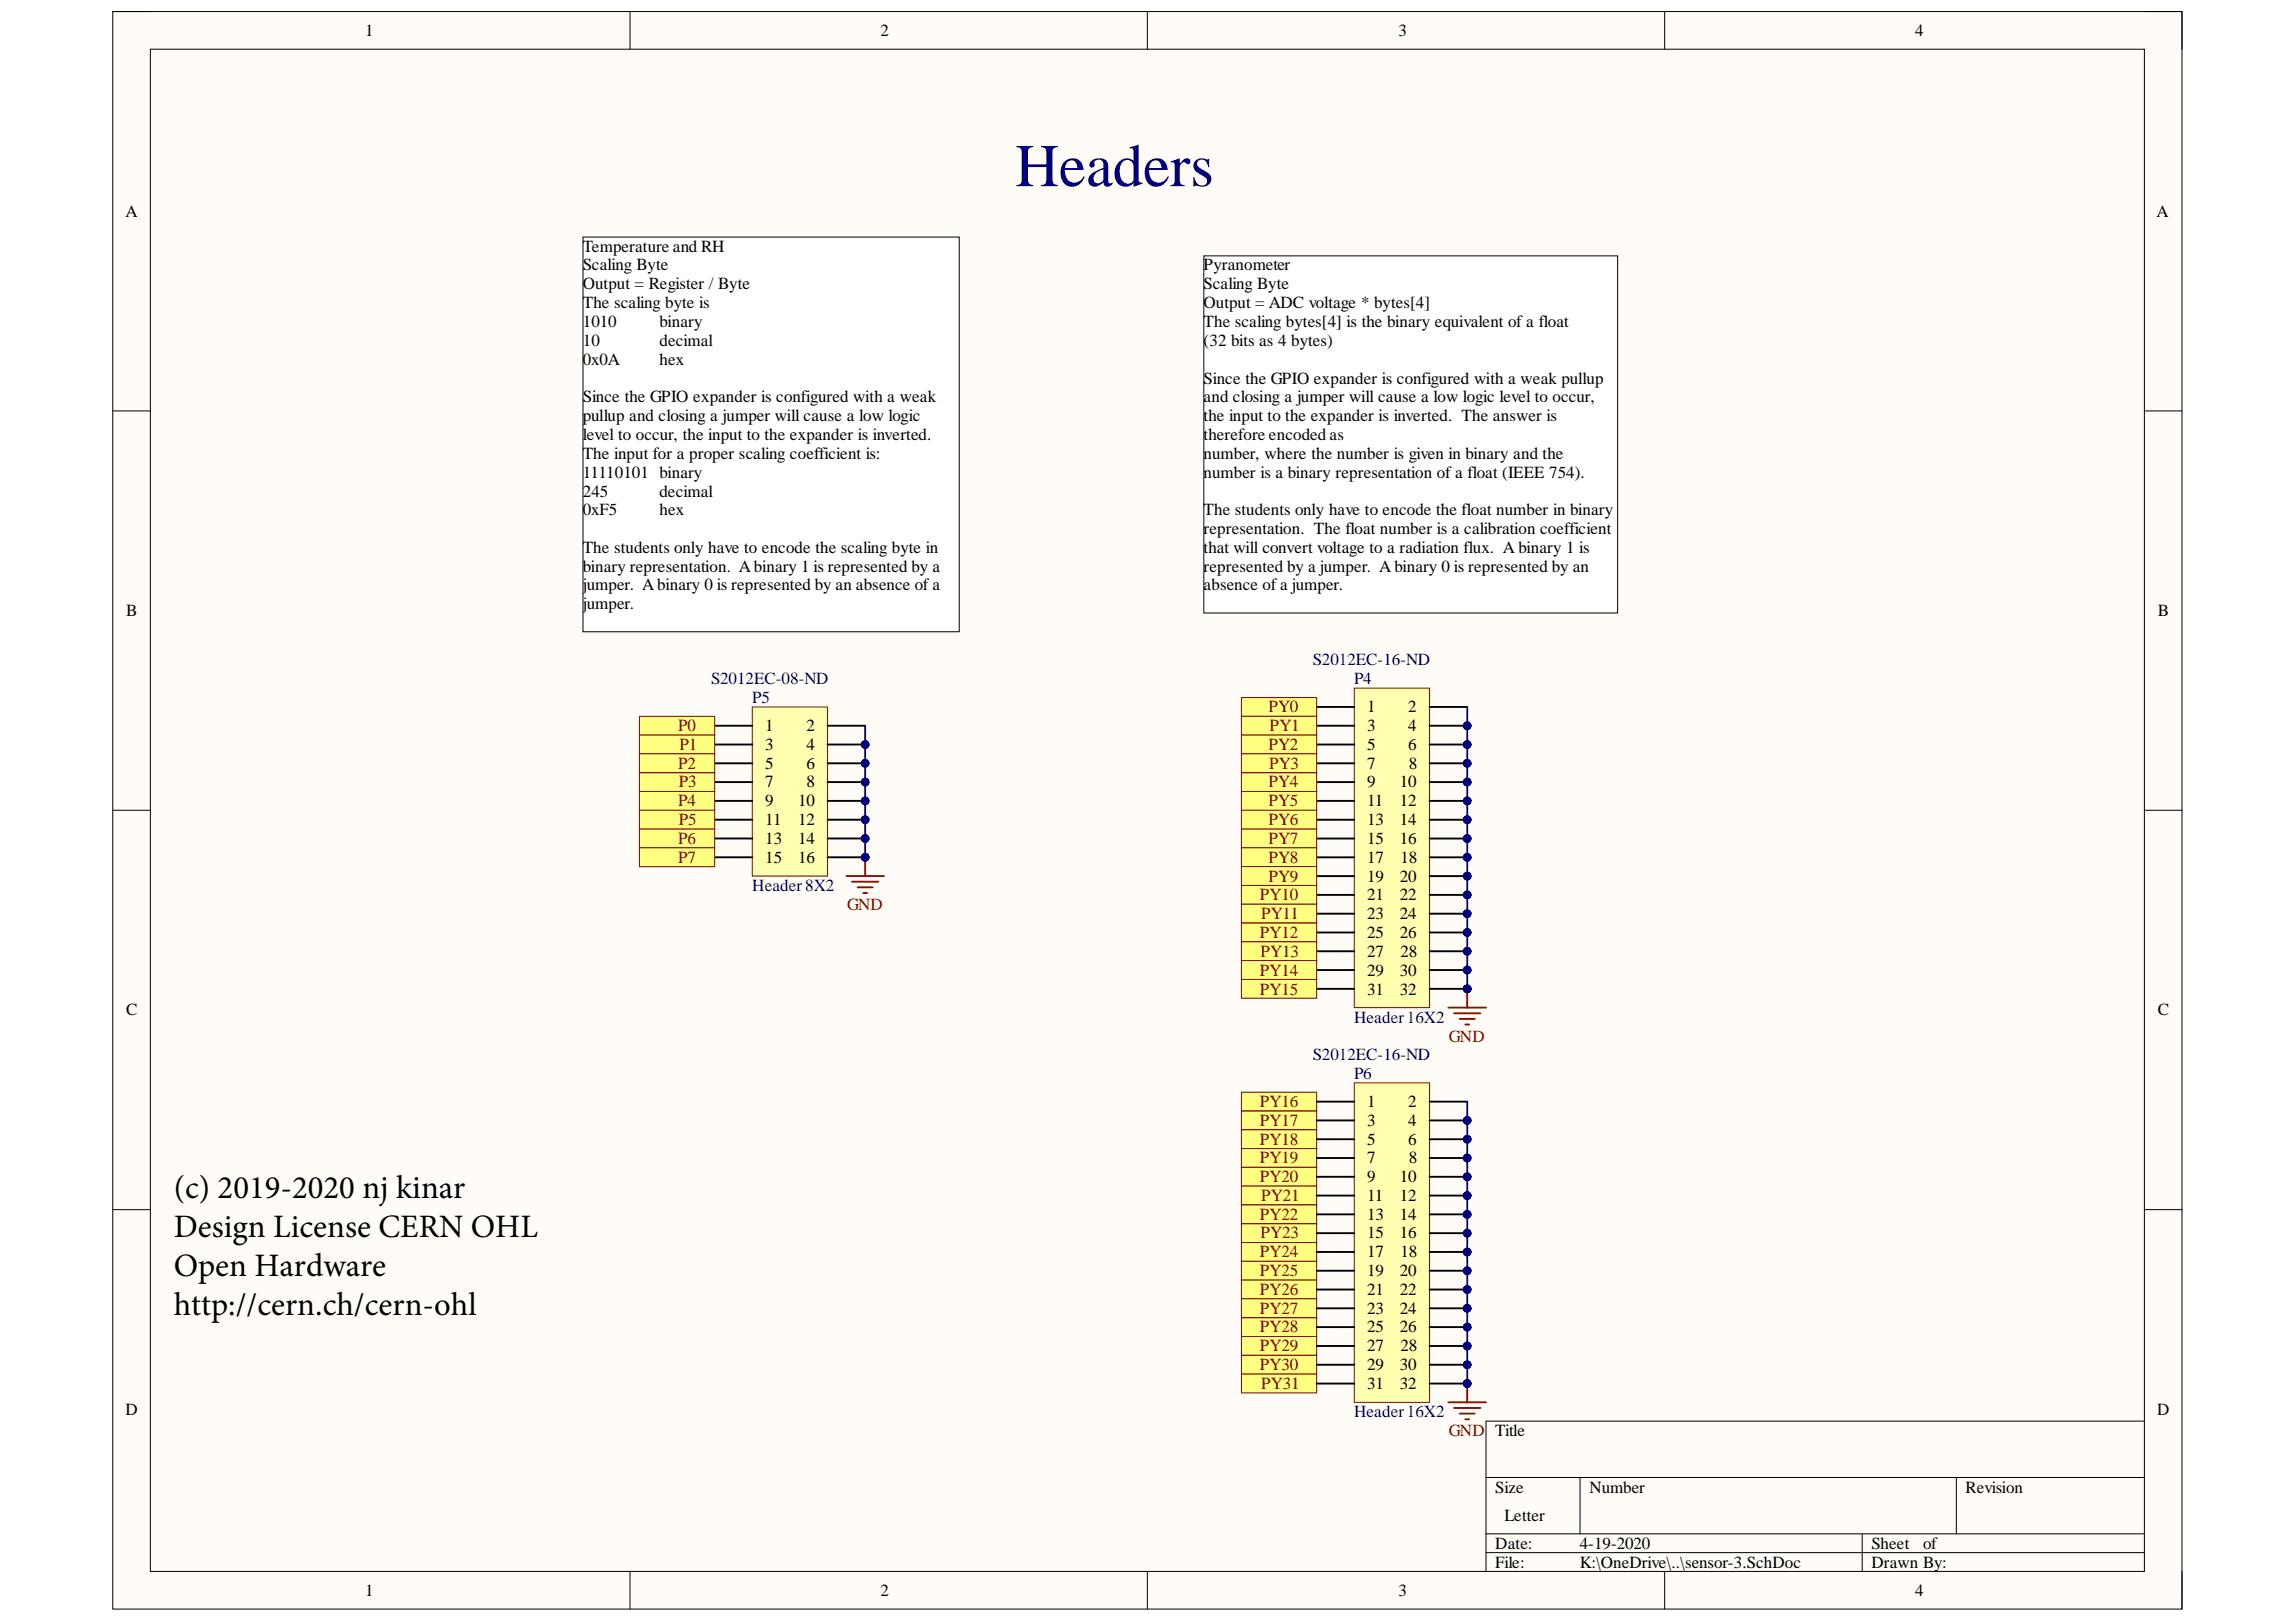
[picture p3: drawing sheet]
<svg xmlns="http://www.w3.org/2000/svg" width="297mm" height="210mm" viewBox="0 0 297 210" stroke-linecap="round" stroke-linejoin="round" font-family="sans-serif">
<defs><g id="words">
<text font-size="7.9" fill="#000080" x="131.3" y="24.1">Headers</text>
<g font-size="4.2">
<text x="22.5" y="155">(c) 2019-2020 nj kinar</text>
<text x="22.5" y="160.1">Design License CERN OHL</text>
<text x="22.5" y="165.1">Open Hardware</text>
<text x="22.5" y="170.2">http://cern.ch/cern-ohl</text>
</g>
<g font-size="2.2">
<text x="47.2" y="4.6">1</text>
<text x="113.9" y="4.6">2</text>
<text x="180.9" y="4.6">3</text>
<text x="247.8" y="4.6">4</text>
<text x="16.2" y="28.1">A</text>
<text x="279" y="28.1">A</text>
<text x="75.4" y="32.6">Temperature and RH</text>
<text x="75.4" y="35">Scaling Byte</text>
<text x="155.7" y="35">Pyranometer</text>
<text x="75.4" y="37.5">Output = Register / Byte</text>
<text x="75.4" y="39.9">The scaling byte is</text>
<text x="155.7" y="39.9">Output = ADC voltage * bytes[4]</text>
<text x="155.7" y="37.5">Scaling Byte</text>
<text x="75.4" y="42.4">1010</text>
<text x="75.4" y="44.7">10</text>
<text x="75.4" y="47.2">0x0A</text>
<text x="85.3" y="42.4">binary</text>
<text x="85.3" y="44.7">decimal</text>
<text x="85.3" y="47.2">hex</text>
<text x="155.7" y="42.4">The scaling bytes[4] is the binary equivalent of a float</text>
<text x="155.7" y="44.7">(32 bits as 4 bytes)</text>
<text x="75.4" y="52.1">Since the GPIO expander is configured with a weak</text>
<text x="155.7" y="52.1">and closing a jumper will cause a low logic level to occur,</text>
<text x="155.7" y="49.6">Since the GPIO expander is configured with a weak pullup</text>
<text x="75.4" y="54.5">pullup and closing a jumper will cause a low logic</text>
<text x="75.4" y="56.9">level to occur, the input to the expander is inverted.</text>
<text x="75.4" y="59.4">The input for a proper scaling coefficient is:</text>
<text x="155.7" y="54.5">the input to the expander is inverted. The answer is</text>
<text x="155.7" y="56.9">therefore encoded as</text>
<text x="155.7" y="59.4">number, where the number is given in binary and the</text>
<text x="75.4" y="61.8">11110101 binary</text>
<text x="75.4" y="64.3">245</text>
<text x="85.3" y="64.3">decimal</text>
<text x="155.7" y="61.8">number is a binary representation of a float (IEEE 754).</text>
<text x="75.4" y="66.6">0xF5</text>
<text x="75.4" y="71.5">The students only have to encode the scaling byte in</text>
<text x="85.3" y="66.6">hex</text>
<text x="155.7" y="66.6">The students only have to encode the float number in binary</text>
<text x="155.7" y="69.1">representation. The float number is a calibration coefficient</text>
<text x="155.7" y="71.5">that will convert voltage to a radiation flux. A binary 1 is</text>
<text x="75.4" y="74">binary representation. Abinary 1 is represented by a</text>
<text x="75.4" y="76.4">jumper. Abinary 0 is represented by an absence of a</text>
<text x="155.7" y="74">represented by a jumper. Abinary 0 is represented by an</text>
<text x="155.7" y="76.4">absence of a jumper.</text>
<text x="16.3" y="79.7">B</text>
<text x="75.4" y="78.8">jumper.</text>
<text x="279.2" y="79.7">B</text>
<text x="99" y="94.6">1</text>
<text x="104.3" y="94.6">2</text>
<text x="176.9" y="92.2">1</text>
<text x="176.9" y="94.6">3</text>
<text x="182.2" y="92.2">2</text>
<text x="182.2" y="94.6">4</text>
<text x="99" y="97.1">3</text>
<text x="99" y="99.5">5</text>
<text x="99" y="101.9">7</text>
<text x="104.3" y="97.1">4</text>
<text x="104.3" y="99.5">6</text>
<text x="104.3" y="101.9">8</text>
<text x="176.9" y="97.1">5</text>
<text x="176.9" y="99.5">7</text>
<text x="176.9" y="101.9">9</text>
<text x="181.1" y="101.9">10</text>
<text x="182.2" y="97.1">6</text>
<text x="182.3" y="99.5">8</text>
<text x="99" y="104.4">9</text>
<text x="99" y="106.8">11</text>
<text x="103.2" y="104.4">10</text>
<text x="103.2" y="106.8">12</text>
<text x="176.9" y="104.4">11</text>
<text x="176.9" y="106.8">13</text>
<text x="181.1" y="104.4">12</text>
<text x="181.1" y="106.8">14</text>
<text x="99" y="109.3">13</text>
<text x="99" y="111.6">15</text>
<text x="103.2" y="109.3">14</text>
<text x="103.2" y="111.6">16</text>
<text x="176.9" y="109.3">15</text>
<text x="176.9" y="111.6">17</text>
<text x="181.1" y="109.3">16</text>
<text x="181.2" y="111.6">18</text>
<text x="176.9" y="114.1">19</text>
<text x="176.9" y="116.5">21</text>
<text x="176.9" y="119">23</text>
<text x="181.1" y="114.1">20</text>
<text x="181.1" y="116.5">22</text>
<text x="181.1" y="119">24</text>
<text x="176.9" y="121.3">25</text>
<text x="176.9" y="123.8">27</text>
<text x="181.1" y="121.3">26</text>
<text x="181.2" y="123.8">28</text>
<text x="16.3" y="131.4">C</text>
<text x="176.9" y="126.3">29</text>
<text x="176.9" y="128.7">31</text>
<text x="181.1" y="126.3">30</text>
<text x="181.1" y="128.7">32</text>
<text x="279.2" y="131.4">C</text>
<text x="176.9" y="143.3">1</text>
<text x="182.2" y="143.3">2</text>
<text x="176.9" y="145.7">3</text>
<text x="176.9" y="148.2">5</text>
<text x="182.2" y="145.7">4</text>
<text x="182.2" y="148.2">6</text>
<text x="176.9" y="150.5">7</text>
<text x="176.9" y="153">9</text>
<text x="176.9" y="155.4">11</text>
<text x="181.1" y="153">10</text>
<text x="181.1" y="155.4">12</text>
<text x="182.3" y="150.5">8</text>
<text x="176.9" y="157.9">13</text>
<text x="176.9" y="160.2">15</text>
<text x="181.1" y="157.9">14</text>
<text x="181.1" y="160.2">16</text>
<text x="176.9" y="162.7">17</text>
<text x="176.9" y="165.2">19</text>
<text x="176.9" y="167.6">21</text>
<text x="181.1" y="165.2">20</text>
<text x="181.1" y="167.6">22</text>
<text x="181.2" y="162.7">18</text>
<text x="176.9" y="170.1">23</text>
<text x="176.9" y="172.4">25</text>
<text x="181.1" y="170.1">24</text>
<text x="181.1" y="172.4">26</text>
<text x="176.9" y="174.9">27</text>
<text x="176.9" y="177.3">29</text>
<text x="176.9" y="179.8">31</text>
<text x="181.1" y="177.3">30</text>
<text x="181.1" y="179.8">32</text>
<text x="181.2" y="174.9">28</text>
<text x="16.2" y="183.1">D</text>
<text x="193.5" y="185.8">Title</text>
<text x="279.1" y="183.1">D</text>
<text x="193.5" y="193.1">Size</text>
<text x="194.6" y="196.8">Letter</text>
<text x="205.6" y="193.1">Number</text>
<text x="254.3" y="193.1">Revision</text>
<text x="193.5" y="202.9">File:</text>
<text x="193.5" y="200.4">Date:</text>
<text x="204.4" y="202.9">K:\OneDrive\..\sensor-3.SchDoc</text>
<text x="204.4" y="200.4">4-19-2020</text>
<text x="242.1" y="202.9">Drawn By:</text>
<text x="242.1" y="200.4">Sheet</text>
<text x="248.8" y="200.4">of</text>
<text x="47.2" y="206.5">1</text>
<text x="113.9" y="206.5">2</text>
<text x="180.9" y="206.5">3</text>
<text x="247.8" y="206.5">4</text>
</g>
<g font-size="2.2" fill="#000080">
<text x="92" y="88.5">S2012EC-08-ND</text>
<text x="169.8" y="86.1">S2012EC-16-ND</text>
<text x="175.2" y="88.5">P4</text>
<text x="97.3" y="91">P5</text>
<text x="97.3" y="115.3">Header8X2</text>
<text x="169.8" y="137.2">S2012EC-16-ND</text>
<text x="175.2" y="132.3">Header16X2</text>
<text x="175.2" y="139.6">P6</text>
<text x="175.2" y="183.4">Header16X2</text>
</g>
<g font-size="2.2" fill="#800000">
<text x="87.8" y="94.6">P0</text>
<text x="164.1" y="92.2">PY0</text>
<text x="164.3" y="94.6">PY1</text>
<text x="87.8" y="99.5">P2</text>
<text x="87.8" y="101.9">P3</text>
<text x="87.9" y="97.1">P1</text>
<text x="164.1" y="97.1">PY2</text>
<text x="164.1" y="101.9">PY4</text>
<text x="164.2" y="99.5">PY3</text>
<text x="87.8" y="104.4">P4</text>
<text x="87.8" y="106.8">P5</text>
<text x="164.1" y="104.4">PY5</text>
<text x="164.1" y="106.8">PY6</text>
<text x="87.8" y="109.3">P6</text>
<text x="87.8" y="111.6">P7</text>
<text x="164.1" y="109.3">PY7</text>
<text x="164.1" y="111.6">PY8</text>
<text x="109.6" y="117.7">GND</text>
<text x="163" y="116.5">PY10</text>
<text x="163.2" y="119">PY11</text>
<text x="164.1" y="114.1">PY9</text>
<text x="163" y="121.3">PY12</text>
<text x="163.1" y="123.8">PY13</text>
<text x="163" y="126.3">PY14</text>
<text x="163" y="128.7">PY15</text>
<text x="187.4" y="134.8">GND</text>
<text x="163" y="143.3">PY16</text>
<text x="163" y="145.7">PY17</text>
<text x="163" y="148.2">PY18</text>
<text x="163" y="150.5">PY19</text>
<text x="163" y="153">PY20</text>
<text x="163.2" y="155.4">PY21</text>
<text x="163" y="157.9">PY22</text>
<text x="163.1" y="160.2">PY23</text>
<text x="163" y="162.7">PY24</text>
<text x="163" y="165.2">PY25</text>
<text x="163" y="167.6">PY26</text>
<text x="163" y="170.1">PY27</text>
<text x="163" y="172.4">PY28</text>
<text x="163" y="174.9">PY29</text>
<text x="163" y="177.3">PY30</text>
<text x="163.2" y="179.8">PY31</text>
<text x="187.4" y="185.8">GND</text>
</g>
</g></defs>
<path d="M14.6 1.5h267.7v206.7h-267.7z" fill-rule="evenodd" fill="#fffcf8"/>
<path d="M14.6 1.5h267.7v206.7h-267.7z" fill="none" stroke="#000" stroke-width=".13"/>
<path d="M19.5 6.4h257.9v197h-257.9z" fill-rule="evenodd" fill="#fffcf8"/>
<g fill="none" stroke="#000" stroke-width=".13">
<path d="M14.6 1.5h4.8M19.5 6.4h257.9v197h-257.9zM81.5 1.5v4.9M148.4 1.5v4.9M215.4 1.5v4.9M277.4 1.5h4.9v4.9M14.6 53.2h4.8M277.4 53.2h4.9M14.6 104.9h4.8M277.4 104.9h4.9M14.6 156.5h4.8M277.4 156.5h4.9"/>
<path d="M192.2 191.2h85.2M192.2 198.5h85.2M204.4 191.2v7.3M240.9 198.5v4.9M253.1 191.2v7.3M277.4 183.9h-85.2v19.5M81.5 203.4v4.8M148.4 203.4v4.8M192.2 200.9h85.2M215.4 203.4v4.8M282.3 203.4v4.8"/>
</g>
<circle cx="111.9" cy="96.3" r=".49" fill="#000080"/>
<circle cx="111.9" cy="96.3" r=".49" fill="none" stroke="#000080" stroke-width=".13"/>
<circle cx="111.9" cy="98.8" r=".49" fill="#000080"/>
<circle cx="111.9" cy="98.8" r=".49" fill="none" stroke="#000080" stroke-width=".13"/>
<circle cx="111.9" cy="101.2" r=".49" fill="#000080"/>
<circle cx="111.9" cy="101.2" r=".49" fill="none" stroke="#000080" stroke-width=".13"/>
<circle cx="111.9" cy="103.6" r=".49" fill="#000080"/>
<circle cx="111.9" cy="103.6" r=".49" fill="none" stroke="#000080" stroke-width=".13"/>
<circle cx="111.9" cy="106.1" r=".49" fill="#000080"/>
<circle cx="111.9" cy="106.1" r=".49" fill="none" stroke="#000080" stroke-width=".13"/>
<circle cx="111.9" cy="108.5" r=".49" fill="#000080"/>
<circle cx="111.9" cy="108.5" r=".49" fill="none" stroke="#000080" stroke-width=".13"/>
<circle cx="111.9" cy="110.9" r=".49" fill="#000080"/>
<circle cx="111.9" cy="110.9" r=".49" fill="none" stroke="#000080" stroke-width=".13"/>
<path d="M97.3 91.5h9.8v21.9h-9.8z" fill-rule="evenodd" fill="#ffffb0"/>
<path d="M97.3 91.5h9.8v21.9h-9.8z" fill="none" stroke="#800000" stroke-width=".13"/>
<path d="M92.5 93.9h4.8M92.5 96.3h4.8M107.1 93.9h4.8M107.1 96.3h4.8" fill="none" stroke="#000" stroke-width=".24"/>
<circle cx="111.9" cy="96.3" r=".49" fill="#000080"/>
<circle cx="111.9" cy="96.3" r=".49" fill="none" stroke="#000080" stroke-width=".13"/>
<path d="M92.5 98.8h4.8M107.1 98.8h4.8" fill="none" stroke="#000" stroke-width=".24"/>
<circle cx="111.9" cy="98.8" r=".49" fill="#000080"/>
<circle cx="111.9" cy="98.8" r=".49" fill="none" stroke="#000080" stroke-width=".13"/>
<path d="M92.5 101.2h4.8M107.1 101.2h4.8" fill="none" stroke="#000" stroke-width=".24"/>
<circle cx="111.9" cy="101.2" r=".49" fill="#000080"/>
<circle cx="111.9" cy="101.2" r=".49" fill="none" stroke="#000080" stroke-width=".13"/>
<path d="M92.5 103.6h4.8M107.1 103.6h4.8" fill="none" stroke="#000" stroke-width=".24"/>
<circle cx="111.9" cy="103.6" r=".49" fill="#000080"/>
<circle cx="111.9" cy="103.6" r=".49" fill="none" stroke="#000080" stroke-width=".13"/>
<path d="M92.5 106.1h4.8M107.1 106.1h4.8" fill="none" stroke="#000" stroke-width=".24"/>
<circle cx="111.9" cy="106.1" r=".49" fill="#000080"/>
<circle cx="111.9" cy="106.1" r=".49" fill="none" stroke="#000080" stroke-width=".13"/>
<path d="M92.5 108.5h4.8M107.1 108.5h4.8" fill="none" stroke="#000" stroke-width=".24"/>
<circle cx="111.9" cy="108.5" r=".49" fill="#000080"/>
<circle cx="111.9" cy="108.5" r=".49" fill="none" stroke="#000080" stroke-width=".13"/>
<path d="M92.5 110.9h4.8M107.1 110.9h4.8" fill="none" stroke="#000" stroke-width=".24"/>
<circle cx="111.9" cy="110.9" r=".49" fill="#000080"/>
<circle cx="111.9" cy="110.9" r=".49" fill="none" stroke="#000080" stroke-width=".13"/>
<path d="M82.7 92.7h9.8v2.4h-9.8z" fill-rule="evenodd" fill="#ffff80"/>
<path d="M82.7 92.7h9.8v2.4h-9.8z" fill="none" stroke="#800000" stroke-width=".13"/>
<path d="M82.7 95.1h9.8v2.5h-9.8z" fill-rule="evenodd" fill="#ffff80"/>
<path d="M82.7 95.1h9.8v2.5h-9.8z" fill="none" stroke="#800000" stroke-width=".13"/>
<path d="M82.7 97.6h9.8v2.4h-9.8z" fill-rule="evenodd" fill="#ffff80"/>
<path d="M82.7 97.6h9.8v2.4h-9.8z" fill="none" stroke="#800000" stroke-width=".13"/>
<path d="M82.7 100h9.8v2.4h-9.8z" fill-rule="evenodd" fill="#ffff80"/>
<path d="M82.7 100h9.8v2.4h-9.8z" fill="none" stroke="#800000" stroke-width=".13"/>
<path d="M82.7 102.4h9.8v2.5h-9.8z" fill-rule="evenodd" fill="#ffff80"/>
<path d="M82.7 102.4h9.8v2.5h-9.8z" fill="none" stroke="#800000" stroke-width=".13"/>
<path d="M82.7 104.9h9.8v2.4h-9.8z" fill-rule="evenodd" fill="#ffff80"/>
<path d="M82.7 104.9h9.8v2.4h-9.8z" fill="none" stroke="#800000" stroke-width=".13"/>
<path d="M82.7 107.3h9.8v2.4h-9.8z" fill-rule="evenodd" fill="#ffff80"/>
<path d="M82.7 107.3h9.8v2.4h-9.8z" fill="none" stroke="#800000" stroke-width=".13"/>
<path d="M82.7 109.7h9.8v2.5h-9.8z" fill-rule="evenodd" fill="#ffff80"/>
<path d="M82.7 109.7h9.8v2.5h-9.8z" fill="none" stroke="#800000" stroke-width=".13"/>
<path d="M109.5 113.4h4.9M110.2 114.1h3.4M111 114.8h1.9M111.7 115.6h.5M111.9 110.9v2.5" fill="none" stroke="#800000" stroke-width=".24"/>
<circle cx="111.9" cy="110.9" r=".49" fill="#000080"/>
<circle cx="111.9" cy="110.9" r=".49" fill="none" stroke="#000080" stroke-width=".13"/>
<path d="M75.4 30.7h48.7v51.1h-48.7z" fill-rule="evenodd" fill="#fff"/>
<path d="M75.4 30.7h48.7v51.1h-48.7z" fill="none" stroke="#000" stroke-width=".13"/>
<circle cx="189.8" cy="93.9" r=".49" fill="#000080"/>
<circle cx="189.8" cy="93.9" r=".49" fill="none" stroke="#000080" stroke-width=".13"/>
<circle cx="189.8" cy="96.3" r=".49" fill="#000080"/>
<circle cx="189.8" cy="96.3" r=".49" fill="none" stroke="#000080" stroke-width=".13"/>
<circle cx="189.8" cy="98.8" r=".49" fill="#000080"/>
<circle cx="189.8" cy="98.8" r=".49" fill="none" stroke="#000080" stroke-width=".13"/>
<circle cx="189.8" cy="101.2" r=".49" fill="#000080"/>
<circle cx="189.8" cy="101.2" r=".49" fill="none" stroke="#000080" stroke-width=".13"/>
<circle cx="189.8" cy="103.6" r=".49" fill="#000080"/>
<circle cx="189.8" cy="103.6" r=".49" fill="none" stroke="#000080" stroke-width=".13"/>
<circle cx="189.8" cy="106.1" r=".49" fill="#000080"/>
<circle cx="189.8" cy="106.1" r=".49" fill="none" stroke="#000080" stroke-width=".13"/>
<circle cx="189.8" cy="108.5" r=".49" fill="#000080"/>
<circle cx="189.8" cy="108.5" r=".49" fill="none" stroke="#000080" stroke-width=".13"/>
<circle cx="189.8" cy="110.9" r=".49" fill="#000080"/>
<circle cx="189.8" cy="110.9" r=".49" fill="none" stroke="#000080" stroke-width=".13"/>
<circle cx="189.8" cy="113.4" r=".49" fill="#000080"/>
<circle cx="189.8" cy="113.4" r=".49" fill="none" stroke="#000080" stroke-width=".13"/>
<circle cx="189.8" cy="115.8" r=".49" fill="#000080"/>
<circle cx="189.8" cy="115.8" r=".49" fill="none" stroke="#000080" stroke-width=".13"/>
<circle cx="189.8" cy="118.2" r=".49" fill="#000080"/>
<circle cx="189.8" cy="118.2" r=".49" fill="none" stroke="#000080" stroke-width=".13"/>
<circle cx="189.8" cy="120.7" r=".49" fill="#000080"/>
<circle cx="189.8" cy="120.7" r=".49" fill="none" stroke="#000080" stroke-width=".13"/>
<circle cx="189.8" cy="123.1" r=".49" fill="#000080"/>
<circle cx="189.8" cy="123.1" r=".49" fill="none" stroke="#000080" stroke-width=".13"/>
<circle cx="189.8" cy="125.5" r=".49" fill="#000080"/>
<circle cx="189.8" cy="125.5" r=".49" fill="none" stroke="#000080" stroke-width=".13"/>
<circle cx="189.8" cy="128" r=".49" fill="#000080"/>
<circle cx="189.8" cy="128" r=".49" fill="none" stroke="#000080" stroke-width=".13"/>
<path d="M175.2 89.1h9.7v41.3h-9.7z" fill-rule="evenodd" fill="#ffffb0"/>
<path d="M175.2 89.1h9.7v41.3h-9.7z" fill="none" stroke="#800000" stroke-width=".13"/>
<path d="M170.3 91.5h4.9M170.3 93.9h4.9M184.9 91.5h4.9M184.9 93.9h4.9" fill="none" stroke="#000" stroke-width=".24"/>
<circle cx="189.8" cy="93.9" r=".49" fill="#000080"/>
<circle cx="189.8" cy="93.9" r=".49" fill="none" stroke="#000080" stroke-width=".13"/>
<path d="M170.3 96.3h4.9M184.9 96.3h4.9" fill="none" stroke="#000" stroke-width=".24"/>
<circle cx="189.8" cy="96.3" r=".49" fill="#000080"/>
<circle cx="189.8" cy="96.3" r=".49" fill="none" stroke="#000080" stroke-width=".13"/>
<path d="M170.3 98.8h4.9M184.9 98.8h4.9" fill="none" stroke="#000" stroke-width=".24"/>
<circle cx="189.8" cy="98.8" r=".49" fill="#000080"/>
<circle cx="189.8" cy="98.8" r=".49" fill="none" stroke="#000080" stroke-width=".13"/>
<path d="M170.3 101.2h4.9M184.9 101.2h4.9" fill="none" stroke="#000" stroke-width=".24"/>
<circle cx="189.8" cy="101.2" r=".49" fill="#000080"/>
<circle cx="189.8" cy="101.2" r=".49" fill="none" stroke="#000080" stroke-width=".13"/>
<path d="M170.3 103.6h4.9M184.9 103.6h4.9" fill="none" stroke="#000" stroke-width=".24"/>
<circle cx="189.8" cy="103.6" r=".49" fill="#000080"/>
<circle cx="189.8" cy="103.6" r=".49" fill="none" stroke="#000080" stroke-width=".13"/>
<path d="M170.3 106.1h4.9M184.9 106.1h4.9" fill="none" stroke="#000" stroke-width=".24"/>
<circle cx="189.8" cy="106.1" r=".49" fill="#000080"/>
<circle cx="189.8" cy="106.1" r=".49" fill="none" stroke="#000080" stroke-width=".13"/>
<path d="M170.3 108.5h4.9M184.9 108.5h4.9" fill="none" stroke="#000" stroke-width=".24"/>
<circle cx="189.8" cy="108.5" r=".49" fill="#000080"/>
<circle cx="189.8" cy="108.5" r=".49" fill="none" stroke="#000080" stroke-width=".13"/>
<path d="M170.3 110.9h4.9M184.9 110.9h4.9" fill="none" stroke="#000" stroke-width=".24"/>
<circle cx="189.8" cy="110.9" r=".49" fill="#000080"/>
<circle cx="189.8" cy="110.9" r=".49" fill="none" stroke="#000080" stroke-width=".13"/>
<path d="M170.3 113.4h4.9M184.9 113.4h4.9" fill="none" stroke="#000" stroke-width=".24"/>
<circle cx="189.8" cy="113.4" r=".49" fill="#000080"/>
<circle cx="189.8" cy="113.4" r=".49" fill="none" stroke="#000080" stroke-width=".13"/>
<path d="M170.3 115.8h4.9M184.9 115.8h4.9" fill="none" stroke="#000" stroke-width=".24"/>
<circle cx="189.8" cy="115.8" r=".49" fill="#000080"/>
<circle cx="189.8" cy="115.8" r=".49" fill="none" stroke="#000080" stroke-width=".13"/>
<path d="M170.3 118.2h4.9M184.9 118.2h4.9" fill="none" stroke="#000" stroke-width=".24"/>
<circle cx="189.8" cy="118.2" r=".49" fill="#000080"/>
<circle cx="189.8" cy="118.2" r=".49" fill="none" stroke="#000080" stroke-width=".13"/>
<path d="M170.3 120.7h4.9M184.9 120.7h4.9" fill="none" stroke="#000" stroke-width=".24"/>
<circle cx="189.8" cy="120.7" r=".49" fill="#000080"/>
<circle cx="189.8" cy="120.7" r=".49" fill="none" stroke="#000080" stroke-width=".13"/>
<path d="M170.3 123.1h4.9M184.9 123.1h4.9" fill="none" stroke="#000" stroke-width=".24"/>
<circle cx="189.8" cy="123.1" r=".49" fill="#000080"/>
<circle cx="189.8" cy="123.1" r=".49" fill="none" stroke="#000080" stroke-width=".13"/>
<path d="M170.3 125.5h4.9M184.9 125.5h4.9" fill="none" stroke="#000" stroke-width=".24"/>
<circle cx="189.8" cy="125.5" r=".49" fill="#000080"/>
<circle cx="189.8" cy="125.5" r=".49" fill="none" stroke="#000080" stroke-width=".13"/>
<path d="M170.3 128h4.9M184.9 128h4.9" fill="none" stroke="#000" stroke-width=".24"/>
<circle cx="189.8" cy="128" r=".49" fill="#000080"/>
<circle cx="189.8" cy="128" r=".49" fill="none" stroke="#000080" stroke-width=".13"/>
<path d="M155.7 33.1h53.6v46.2h-53.6z" fill-rule="evenodd" fill="#fff"/>
<path d="M155.7 33.1h53.6v46.2h-53.6z" fill="none" stroke="#000" stroke-width=".13"/>
<path d="M187.4 130.4h4.8M188.1 131.1h3.4M188.8 131.9h2M189.6 132.6h.5M189.8 128v2.4" fill="none" stroke="#800000" stroke-width=".24"/>
<circle cx="189.8" cy="128" r=".49" fill="#000080"/>
<circle cx="189.8" cy="128" r=".49" fill="none" stroke="#000080" stroke-width=".13"/>
<path d="M160.6 90.3h9.7v2.4h-9.7z" fill-rule="evenodd" fill="#ffff80"/>
<path d="M160.6 90.3h9.7v2.4h-9.7z" fill="none" stroke="#800000" stroke-width=".13"/>
<path d="M160.6 92.7h9.7v2.4h-9.7z" fill-rule="evenodd" fill="#ffff80"/>
<path d="M160.6 92.7h9.7v2.4h-9.7z" fill="none" stroke="#800000" stroke-width=".13"/>
<path d="M160.6 95.1h9.7v2.5h-9.7z" fill-rule="evenodd" fill="#ffff80"/>
<path d="M160.6 95.1h9.7v2.5h-9.7z" fill="none" stroke="#800000" stroke-width=".13"/>
<path d="M160.6 97.6h9.7v2.4h-9.7z" fill-rule="evenodd" fill="#ffff80"/>
<path d="M160.6 97.6h9.7v2.4h-9.7z" fill="none" stroke="#800000" stroke-width=".13"/>
<path d="M160.6 100h9.7v2.4h-9.7z" fill-rule="evenodd" fill="#ffff80"/>
<path d="M160.6 100h9.7v2.4h-9.7z" fill="none" stroke="#800000" stroke-width=".13"/>
<path d="M160.6 102.4h9.7v2.5h-9.7z" fill-rule="evenodd" fill="#ffff80"/>
<path d="M160.6 102.4h9.7v2.5h-9.7z" fill="none" stroke="#800000" stroke-width=".13"/>
<path d="M160.6 104.9h9.7v2.4h-9.7z" fill-rule="evenodd" fill="#ffff80"/>
<path d="M160.6 104.9h9.7v2.4h-9.7z" fill="none" stroke="#800000" stroke-width=".13"/>
<path d="M160.6 107.3h9.7v2.4h-9.7z" fill-rule="evenodd" fill="#ffff80"/>
<path d="M160.6 107.3h9.7v2.4h-9.7z" fill="none" stroke="#800000" stroke-width=".13"/>
<path d="M160.6 109.7h9.7v2.5h-9.7z" fill-rule="evenodd" fill="#ffff80"/>
<path d="M160.6 109.7h9.7v2.5h-9.7z" fill="none" stroke="#800000" stroke-width=".13"/>
<path d="M160.6 112.2h9.7v2.4h-9.7z" fill-rule="evenodd" fill="#ffff80"/>
<path d="M160.6 112.2h9.7v2.4h-9.7z" fill="none" stroke="#800000" stroke-width=".13"/>
<path d="M160.6 114.6h9.7v2.4h-9.7z" fill-rule="evenodd" fill="#ffff80"/>
<path d="M160.6 114.6h9.7v2.4h-9.7z" fill="none" stroke="#800000" stroke-width=".13"/>
<path d="M160.6 117h9.7v2.5h-9.7z" fill-rule="evenodd" fill="#ffff80"/>
<path d="M160.6 117h9.7v2.5h-9.7z" fill="none" stroke="#800000" stroke-width=".13"/>
<path d="M160.6 119.5h9.7v2.4h-9.7z" fill-rule="evenodd" fill="#ffff80"/>
<path d="M160.6 119.5h9.7v2.4h-9.7z" fill="none" stroke="#800000" stroke-width=".13"/>
<path d="M160.6 121.9h9.7v2.4h-9.7z" fill-rule="evenodd" fill="#ffff80"/>
<path d="M160.6 121.9h9.7v2.4h-9.7z" fill="none" stroke="#800000" stroke-width=".13"/>
<path d="M160.6 124.3h9.7v2.5h-9.7z" fill-rule="evenodd" fill="#ffff80"/>
<path d="M160.6 124.3h9.7v2.5h-9.7z" fill="none" stroke="#800000" stroke-width=".13"/>
<path d="M160.6 126.8h9.7v2.4h-9.7z" fill-rule="evenodd" fill="#ffff80"/>
<path d="M160.6 126.7h9.7v2.5h-9.7z" fill="none" stroke="#800000" stroke-width=".13"/>
<path d="M160.6 141.3h9.7v2.5h-9.7z" fill-rule="evenodd" fill="#ffff80"/>
<path d="M160.6 141.3h9.7v2.5h-9.7z" fill="none" stroke="#800000" stroke-width=".13"/>
<path d="M160.6 143.8h9.7v2.4h-9.7z" fill-rule="evenodd" fill="#ffff80"/>
<path d="M160.6 143.8h9.7v2.4h-9.7z" fill="none" stroke="#800000" stroke-width=".13"/>
<path d="M160.6 146.2h9.7v2.4h-9.7z" fill-rule="evenodd" fill="#ffff80"/>
<path d="M160.6 146.2h9.7v2.4h-9.7z" fill="none" stroke="#800000" stroke-width=".13"/>
<path d="M160.6 148.6h9.7v2.5h-9.7z" fill-rule="evenodd" fill="#ffff80"/>
<path d="M160.6 148.6h9.7v2.5h-9.7z" fill="none" stroke="#800000" stroke-width=".13"/>
<path d="M160.6 151.1h9.7v2.4h-9.7z" fill-rule="evenodd" fill="#ffff80"/>
<path d="M160.6 151.1h9.7v2.4h-9.7z" fill="none" stroke="#800000" stroke-width=".13"/>
<path d="M160.6 153.5h9.7v2.4h-9.7z" fill-rule="evenodd" fill="#ffff80"/>
<path d="M160.6 153.5h9.7v2.4h-9.7z" fill="none" stroke="#800000" stroke-width=".13"/>
<path d="M160.6 155.9h9.7v2.5h-9.7z" fill-rule="evenodd" fill="#ffff80"/>
<path d="M160.6 155.9h9.7v2.5h-9.7z" fill="none" stroke="#800000" stroke-width=".13"/>
<path d="M160.6 158.4h9.7v2.4h-9.7z" fill-rule="evenodd" fill="#ffff80"/>
<path d="M160.6 158.4h9.7v2.4h-9.7z" fill="none" stroke="#800000" stroke-width=".13"/>
<path d="M160.6 160.8h9.7v2.4h-9.7z" fill-rule="evenodd" fill="#ffff80"/>
<path d="M160.6 160.8h9.7v2.4h-9.7z" fill="none" stroke="#800000" stroke-width=".13"/>
<path d="M160.6 163.2h9.7v2.5h-9.7z" fill-rule="evenodd" fill="#ffff80"/>
<path d="M160.6 163.2h9.7v2.5h-9.7z" fill="none" stroke="#800000" stroke-width=".13"/>
<path d="M160.6 165.7h9.7v2.4h-9.7z" fill-rule="evenodd" fill="#ffff80"/>
<path d="M160.6 165.7h9.7v2.4h-9.7z" fill="none" stroke="#800000" stroke-width=".13"/>
<path d="M160.6 168.1h9.7v2.4h-9.7z" fill-rule="evenodd" fill="#ffff80"/>
<path d="M160.6 168.1h9.7v2.4h-9.7z" fill="none" stroke="#800000" stroke-width=".13"/>
<path d="M160.6 170.5h9.7v2.5h-9.7z" fill-rule="evenodd" fill="#ffff80"/>
<path d="M160.6 170.5h9.7v2.5h-9.7z" fill="none" stroke="#800000" stroke-width=".13"/>
<path d="M160.6 173h9.7v2.4h-9.7z" fill-rule="evenodd" fill="#ffff80"/>
<path d="M160.6 173h9.7v2.4h-9.7z" fill="none" stroke="#800000" stroke-width=".13"/>
<path d="M160.6 175.4h9.7v2.4h-9.7z" fill-rule="evenodd" fill="#ffff80"/>
<path d="M160.6 175.4h9.7v2.4h-9.7z" fill="none" stroke="#800000" stroke-width=".13"/>
<path d="M160.6 177.8h9.7v2.5h-9.7z" fill-rule="evenodd" fill="#ffff80"/>
<path d="M160.6 177.8h9.7v2.5h-9.7z" fill="none" stroke="#800000" stroke-width=".13"/>
<circle cx="189.8" cy="145" r=".49" fill="#000080"/>
<circle cx="189.8" cy="145" r=".49" fill="none" stroke="#000080" stroke-width=".13"/>
<circle cx="189.8" cy="147.4" r=".49" fill="#000080"/>
<circle cx="189.8" cy="147.4" r=".49" fill="none" stroke="#000080" stroke-width=".13"/>
<circle cx="189.8" cy="149.9" r=".49" fill="#000080"/>
<circle cx="189.8" cy="149.9" r=".49" fill="none" stroke="#000080" stroke-width=".13"/>
<circle cx="189.8" cy="152.3" r=".49" fill="#000080"/>
<circle cx="189.8" cy="152.3" r=".49" fill="none" stroke="#000080" stroke-width=".13"/>
<circle cx="189.8" cy="154.7" r=".49" fill="#000080"/>
<circle cx="189.8" cy="154.7" r=".49" fill="none" stroke="#000080" stroke-width=".13"/>
<circle cx="189.8" cy="157.2" r=".49" fill="#000080"/>
<circle cx="189.8" cy="157.2" r=".49" fill="none" stroke="#000080" stroke-width=".13"/>
<circle cx="189.8" cy="159.6" r=".49" fill="#000080"/>
<circle cx="189.8" cy="159.6" r=".49" fill="none" stroke="#000080" stroke-width=".13"/>
<circle cx="189.8" cy="162" r=".49" fill="#000080"/>
<circle cx="189.8" cy="162" r=".49" fill="none" stroke="#000080" stroke-width=".13"/>
<circle cx="189.8" cy="164.4" r=".49" fill="#000080"/>
<circle cx="189.8" cy="164.4" r=".49" fill="none" stroke="#000080" stroke-width=".13"/>
<circle cx="189.8" cy="166.9" r=".49" fill="#000080"/>
<circle cx="189.8" cy="166.9" r=".49" fill="none" stroke="#000080" stroke-width=".13"/>
<circle cx="189.8" cy="169.3" r=".49" fill="#000080"/>
<circle cx="189.8" cy="169.3" r=".49" fill="none" stroke="#000080" stroke-width=".13"/>
<circle cx="189.8" cy="171.7" r=".49" fill="#000080"/>
<circle cx="189.8" cy="171.7" r=".49" fill="none" stroke="#000080" stroke-width=".13"/>
<circle cx="189.8" cy="174.2" r=".49" fill="#000080"/>
<circle cx="189.8" cy="174.2" r=".49" fill="none" stroke="#000080" stroke-width=".13"/>
<circle cx="189.8" cy="176.6" r=".49" fill="#000080"/>
<circle cx="189.8" cy="176.6" r=".49" fill="none" stroke="#000080" stroke-width=".13"/>
<circle cx="189.8" cy="179" r=".49" fill="#000080"/>
<circle cx="189.8" cy="179" r=".49" fill="none" stroke="#000080" stroke-width=".13"/>
<path d="M175.2 140.1h9.7v41.4h-9.7z" fill-rule="evenodd" fill="#ffffb0"/>
<path d="M175.2 140.1h9.7v41.4h-9.7z" fill="none" stroke="#800000" stroke-width=".13"/>
<path d="M170.3 142.6h4.9M170.3 145h4.9M184.9 142.6h4.9M184.9 145h4.9" fill="none" stroke="#000" stroke-width=".24"/>
<circle cx="189.8" cy="145" r=".49" fill="#000080"/>
<circle cx="189.8" cy="145" r=".49" fill="none" stroke="#000080" stroke-width=".13"/>
<path d="M170.3 147.4h4.9M184.9 147.4h4.9" fill="none" stroke="#000" stroke-width=".24"/>
<circle cx="189.8" cy="147.4" r=".49" fill="#000080"/>
<circle cx="189.8" cy="147.4" r=".49" fill="none" stroke="#000080" stroke-width=".13"/>
<path d="M170.3 149.9h4.9M184.9 149.9h4.9" fill="none" stroke="#000" stroke-width=".24"/>
<circle cx="189.8" cy="149.9" r=".49" fill="#000080"/>
<circle cx="189.8" cy="149.9" r=".49" fill="none" stroke="#000080" stroke-width=".13"/>
<path d="M170.3 152.3h4.9M184.9 152.3h4.9" fill="none" stroke="#000" stroke-width=".24"/>
<circle cx="189.8" cy="152.3" r=".49" fill="#000080"/>
<circle cx="189.8" cy="152.3" r=".49" fill="none" stroke="#000080" stroke-width=".13"/>
<path d="M170.3 154.7h4.9M184.9 154.7h4.9" fill="none" stroke="#000" stroke-width=".24"/>
<circle cx="189.8" cy="154.7" r=".49" fill="#000080"/>
<circle cx="189.8" cy="154.7" r=".49" fill="none" stroke="#000080" stroke-width=".13"/>
<path d="M170.3 157.2h4.9M184.9 157.2h4.9" fill="none" stroke="#000" stroke-width=".24"/>
<circle cx="189.8" cy="157.2" r=".49" fill="#000080"/>
<circle cx="189.8" cy="157.2" r=".49" fill="none" stroke="#000080" stroke-width=".13"/>
<path d="M170.3 159.6h4.9M184.9 159.6h4.9" fill="none" stroke="#000" stroke-width=".24"/>
<circle cx="189.8" cy="159.6" r=".49" fill="#000080"/>
<circle cx="189.8" cy="159.6" r=".49" fill="none" stroke="#000080" stroke-width=".13"/>
<path d="M170.3 162h4.9M184.9 162h4.9" fill="none" stroke="#000" stroke-width=".24"/>
<circle cx="189.8" cy="162" r=".49" fill="#000080"/>
<circle cx="189.8" cy="162" r=".49" fill="none" stroke="#000080" stroke-width=".13"/>
<path d="M170.3 164.4h4.9M184.9 164.4h4.9" fill="none" stroke="#000" stroke-width=".24"/>
<circle cx="189.8" cy="164.4" r=".49" fill="#000080"/>
<circle cx="189.8" cy="164.4" r=".49" fill="none" stroke="#000080" stroke-width=".13"/>
<path d="M170.3 166.9h4.9M184.9 166.9h4.9" fill="none" stroke="#000" stroke-width=".24"/>
<circle cx="189.8" cy="166.9" r=".49" fill="#000080"/>
<circle cx="189.8" cy="166.9" r=".49" fill="none" stroke="#000080" stroke-width=".13"/>
<path d="M170.3 169.3h4.9M184.9 169.3h4.9" fill="none" stroke="#000" stroke-width=".24"/>
<circle cx="189.8" cy="169.3" r=".49" fill="#000080"/>
<circle cx="189.8" cy="169.3" r=".49" fill="none" stroke="#000080" stroke-width=".13"/>
<path d="M170.3 171.7h4.9M184.9 171.7h4.9" fill="none" stroke="#000" stroke-width=".24"/>
<circle cx="189.8" cy="171.7" r=".49" fill="#000080"/>
<circle cx="189.8" cy="171.7" r=".49" fill="none" stroke="#000080" stroke-width=".13"/>
<path d="M170.3 174.2h4.9M184.9 174.2h4.9" fill="none" stroke="#000" stroke-width=".24"/>
<circle cx="189.8" cy="174.2" r=".49" fill="#000080"/>
<circle cx="189.8" cy="174.2" r=".49" fill="none" stroke="#000080" stroke-width=".13"/>
<path d="M170.3 176.6h4.9M184.9 176.6h4.9" fill="none" stroke="#000" stroke-width=".24"/>
<circle cx="189.8" cy="176.6" r=".49" fill="#000080"/>
<circle cx="189.8" cy="176.6" r=".49" fill="none" stroke="#000080" stroke-width=".13"/>
<path d="M170.3 179h4.9M184.9 179h4.9" fill="none" stroke="#000" stroke-width=".24"/>
<circle cx="189.8" cy="179" r=".49" fill="#000080"/>
<circle cx="189.8" cy="179" r=".49" fill="none" stroke="#000080" stroke-width=".13"/>
<path d="M189.8 179v2.5M187.4 181.5h4.8M188.1 182.2h3.4M188.8 182.9h2M189.6 183.7h.5" fill="none" stroke="#800000" stroke-width=".24"/>
<circle cx="189.8" cy="179" r=".49" fill="#000080"/>
<circle cx="189.8" cy="179" r=".49" fill="none" stroke="#000080" stroke-width=".13"/>
<path d="M111.9 93.9v17" fill="none" stroke="#000080" stroke-width=".24"/>
<circle cx="111.9" cy="96.3" r=".49" fill="#000080"/>
<circle cx="111.9" cy="96.3" r=".49" fill="none" stroke="#000080" stroke-width=".13"/>
<circle cx="111.9" cy="98.8" r=".49" fill="#000080"/>
<circle cx="111.9" cy="98.8" r=".49" fill="none" stroke="#000080" stroke-width=".13"/>
<circle cx="111.9" cy="101.2" r=".49" fill="#000080"/>
<circle cx="111.9" cy="101.2" r=".49" fill="none" stroke="#000080" stroke-width=".13"/>
<circle cx="111.9" cy="103.6" r=".49" fill="#000080"/>
<circle cx="111.9" cy="103.6" r=".49" fill="none" stroke="#000080" stroke-width=".13"/>
<circle cx="111.9" cy="106.1" r=".49" fill="#000080"/>
<circle cx="111.9" cy="106.1" r=".49" fill="none" stroke="#000080" stroke-width=".13"/>
<circle cx="111.9" cy="108.5" r=".49" fill="#000080"/>
<circle cx="111.9" cy="108.5" r=".49" fill="none" stroke="#000080" stroke-width=".13"/>
<circle cx="111.9" cy="110.9" r=".49" fill="#000080"/>
<circle cx="111.9" cy="110.9" r=".49" fill="none" stroke="#000080" stroke-width=".13"/>
<path d="M189.8 91.5v36.5" fill="none" stroke="#000080" stroke-width=".24"/>
<circle cx="189.8" cy="93.9" r=".49" fill="#000080"/>
<circle cx="189.8" cy="93.9" r=".49" fill="none" stroke="#000080" stroke-width=".13"/>
<circle cx="189.8" cy="96.3" r=".49" fill="#000080"/>
<circle cx="189.8" cy="96.3" r=".49" fill="none" stroke="#000080" stroke-width=".13"/>
<circle cx="189.8" cy="98.8" r=".49" fill="#000080"/>
<circle cx="189.8" cy="98.8" r=".49" fill="none" stroke="#000080" stroke-width=".13"/>
<circle cx="189.8" cy="101.2" r=".49" fill="#000080"/>
<circle cx="189.8" cy="101.2" r=".49" fill="none" stroke="#000080" stroke-width=".13"/>
<circle cx="189.8" cy="103.6" r=".49" fill="#000080"/>
<circle cx="189.8" cy="103.6" r=".49" fill="none" stroke="#000080" stroke-width=".13"/>
<circle cx="189.8" cy="106.1" r=".49" fill="#000080"/>
<circle cx="189.8" cy="106.1" r=".49" fill="none" stroke="#000080" stroke-width=".13"/>
<circle cx="189.8" cy="108.5" r=".49" fill="#000080"/>
<circle cx="189.8" cy="108.5" r=".49" fill="none" stroke="#000080" stroke-width=".13"/>
<circle cx="189.8" cy="110.9" r=".49" fill="#000080"/>
<circle cx="189.8" cy="110.9" r=".49" fill="none" stroke="#000080" stroke-width=".13"/>
<circle cx="189.8" cy="113.4" r=".49" fill="#000080"/>
<circle cx="189.8" cy="113.4" r=".49" fill="none" stroke="#000080" stroke-width=".13"/>
<circle cx="189.8" cy="115.8" r=".49" fill="#000080"/>
<circle cx="189.8" cy="115.8" r=".49" fill="none" stroke="#000080" stroke-width=".13"/>
<circle cx="189.8" cy="118.2" r=".49" fill="#000080"/>
<circle cx="189.8" cy="118.2" r=".49" fill="none" stroke="#000080" stroke-width=".13"/>
<circle cx="189.8" cy="120.7" r=".49" fill="#000080"/>
<circle cx="189.8" cy="120.7" r=".49" fill="none" stroke="#000080" stroke-width=".13"/>
<circle cx="189.8" cy="123.1" r=".49" fill="#000080"/>
<circle cx="189.8" cy="123.1" r=".49" fill="none" stroke="#000080" stroke-width=".13"/>
<circle cx="189.8" cy="125.5" r=".49" fill="#000080"/>
<circle cx="189.8" cy="125.5" r=".49" fill="none" stroke="#000080" stroke-width=".13"/>
<circle cx="189.8" cy="128" r=".49" fill="#000080"/>
<circle cx="189.8" cy="128" r=".49" fill="none" stroke="#000080" stroke-width=".13"/>
<path d="M189.8 142.6v36.4" fill="none" stroke="#000080" stroke-width=".24"/>
<circle cx="189.8" cy="145" r=".49" fill="#000080"/>
<circle cx="189.8" cy="145" r=".49" fill="none" stroke="#000080" stroke-width=".13"/>
<circle cx="189.8" cy="147.4" r=".49" fill="#000080"/>
<circle cx="189.8" cy="147.4" r=".49" fill="none" stroke="#000080" stroke-width=".13"/>
<circle cx="189.8" cy="149.9" r=".49" fill="#000080"/>
<circle cx="189.8" cy="149.9" r=".49" fill="none" stroke="#000080" stroke-width=".13"/>
<circle cx="189.8" cy="152.3" r=".49" fill="#000080"/>
<circle cx="189.8" cy="152.3" r=".49" fill="none" stroke="#000080" stroke-width=".13"/>
<circle cx="189.8" cy="154.7" r=".49" fill="#000080"/>
<circle cx="189.8" cy="154.7" r=".49" fill="none" stroke="#000080" stroke-width=".13"/>
<circle cx="189.8" cy="157.2" r=".49" fill="#000080"/>
<circle cx="189.8" cy="157.2" r=".49" fill="none" stroke="#000080" stroke-width=".13"/>
<circle cx="189.8" cy="159.6" r=".49" fill="#000080"/>
<circle cx="189.8" cy="159.6" r=".49" fill="none" stroke="#000080" stroke-width=".13"/>
<circle cx="189.8" cy="162" r=".49" fill="#000080"/>
<circle cx="189.8" cy="162" r=".49" fill="none" stroke="#000080" stroke-width=".13"/>
<circle cx="189.8" cy="164.4" r=".49" fill="#000080"/>
<circle cx="189.8" cy="164.4" r=".49" fill="none" stroke="#000080" stroke-width=".13"/>
<circle cx="189.8" cy="166.9" r=".49" fill="#000080"/>
<circle cx="189.8" cy="166.9" r=".49" fill="none" stroke="#000080" stroke-width=".13"/>
<circle cx="189.8" cy="169.3" r=".49" fill="#000080"/>
<circle cx="189.8" cy="169.3" r=".49" fill="none" stroke="#000080" stroke-width=".13"/>
<circle cx="189.8" cy="171.7" r=".49" fill="#000080"/>
<circle cx="189.8" cy="171.7" r=".49" fill="none" stroke="#000080" stroke-width=".13"/>
<circle cx="189.8" cy="174.2" r=".49" fill="#000080"/>
<circle cx="189.8" cy="174.2" r=".49" fill="none" stroke="#000080" stroke-width=".13"/>
<circle cx="189.8" cy="176.6" r=".49" fill="#000080"/>
<circle cx="189.8" cy="176.6" r=".49" fill="none" stroke="#000080" stroke-width=".13"/>
<circle cx="189.8" cy="179" r=".49" fill="#000080"/>
<circle cx="189.8" cy="179" r=".49" fill="none" stroke="#000080" stroke-width=".13"/>
<use href="#words"/>
</svg>
